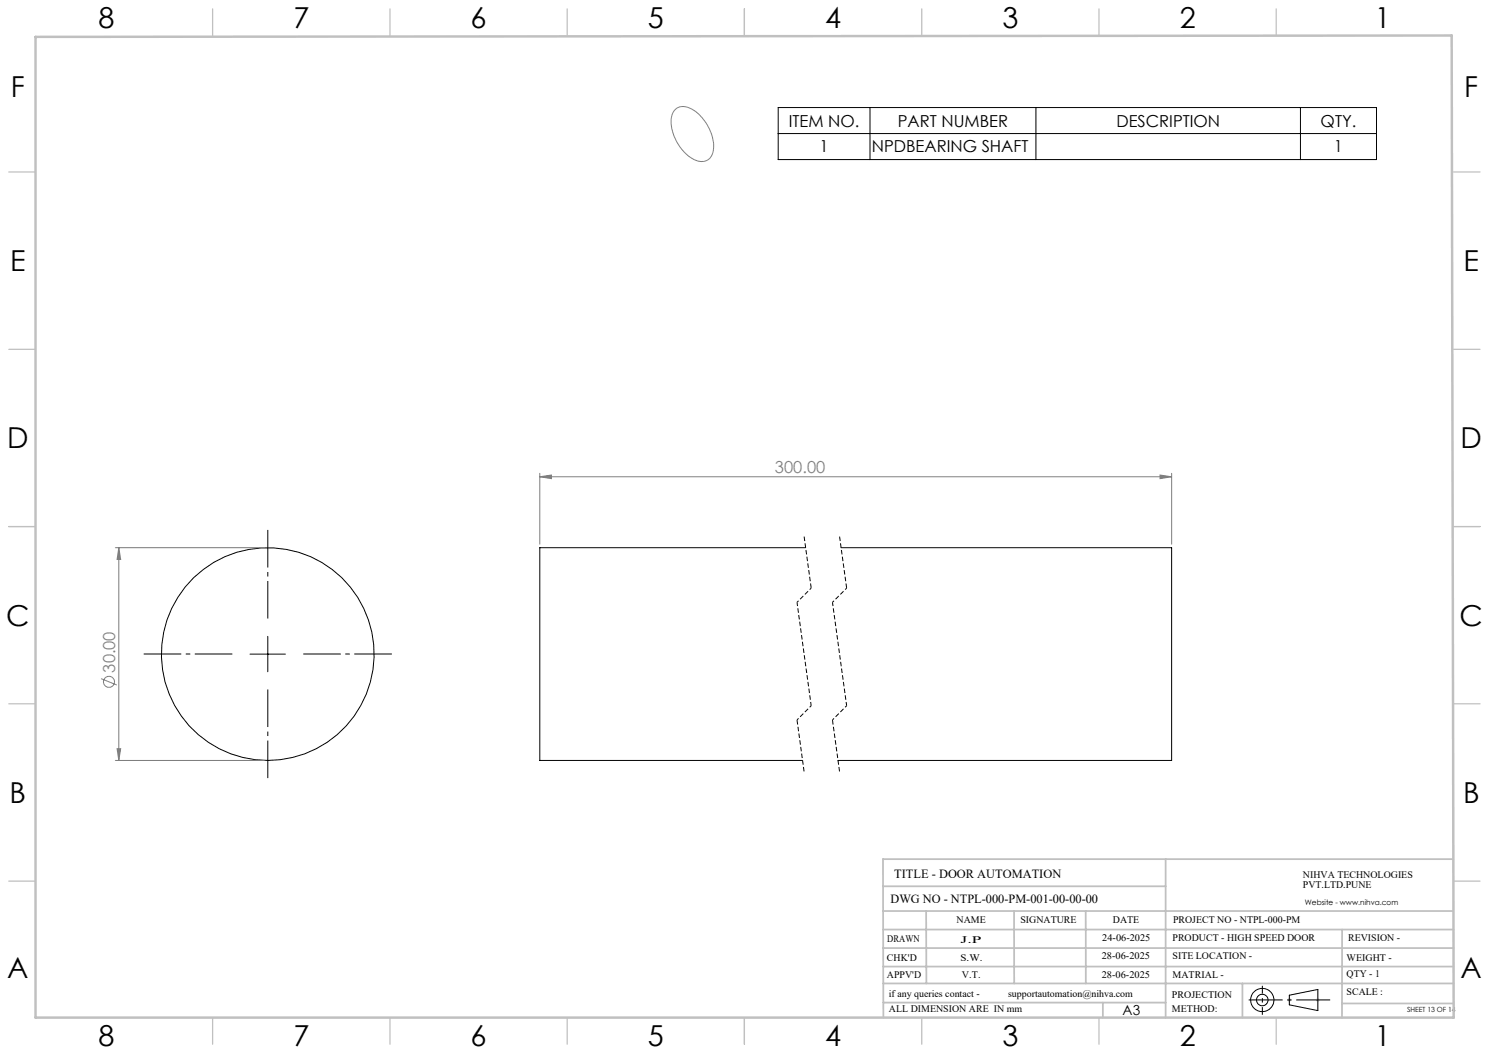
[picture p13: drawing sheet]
<svg xmlns="http://www.w3.org/2000/svg" width="420mm" height="297mm" viewBox="0 0 420 297" stroke-linecap="round" stroke-linejoin="round" font-family="sans-serif">
<defs><g id="words">
<g font-size="8.1">
<text x="27.8" y="8">8</text>
<text x="82.8" y="8">7</text>
<text x="132.8" y="8">6</text>
<text x="182.8" y="8">5</text>
<text x="232.8" y="8">4</text>
<text x="282.8" y="8">3</text>
<text x="332.8" y="8">2</text>
<text x="387.8" y="8">1</text>
<text x="3" y="27.2">F</text>
<text x="413" y="27.2">F</text>
<text x="2.8" y="76.5">E</text>
<text x="412.8" y="76.5">E</text>
<text x="2" y="126.5">D</text>
<text x="412" y="126.5">D</text>
<text x="1.7" y="176.5">C</text>
<text x="411.7" y="176.5">C</text>
<text x="2.7" y="226.5">B</text>
<text x="412.7" y="226.5">B</text>
<text x="2" y="275.7">A</text>
<text x="412" y="275.7">A</text>
<text x="27.8" y="295">8</text>
<text x="82.8" y="295">7</text>
<text x="132.8" y="295">6</text>
<text x="182.8" y="295">5</text>
<text x="232.8" y="295">4</text>
<text x="282.8" y="295">3</text>
<text x="332.8" y="295">2</text>
<text x="387.8" y="295">1</text>
</g>
<g font-size="4.7">
<text x="222.5" y="35.7">ITEM NO.</text>
<text x="253.2" y="35.7">PART NUMBER</text>
<text x="314.9" y="35.7">DESCRIPTION</text>
<text x="372.5" y="35.7">QTY.</text>
<text x="231.2" y="43">1</text>
<text x="245.9" y="43">NPDBEARING SHAFT</text>
<text x="376.3" y="43">1</text>
</g>
<g font-size="4.7" fill="#808080">
<text x="218.6" y="133.5">300.00</text>
<text x="32.5" y="189.7" transform="rotate(-90 32.5 189.7)">30.00</text>
</g>
<text font-size="3.9" x="316.7" y="286.4">A3</text>
<g font-size="3.5">
<text x="252.2" y="247.6">TITLE - DOOR AUTOMATION</text>
<text x="251.2" y="254.7">DWG NO - NTPL-000-PM-001-00-00-00</text>
</g>
<g font-size="2.8">
<text x="367.5" y="247.6">NIHVA TECHNOLOGIES</text>
<text x="367.5" y="250.5">PVT.LTD.PUNE</text>
<text x="269.8" y="260.3">NAME</text>
<text x="287.8" y="260.3">SIGNATURE</text>
<text x="313.9" y="260.4">DATE</text>
<text x="330.9" y="260.4">PROJECT NO - NTPL-000-PM</text>
<text x="250.3" y="265.6">DRAWN</text>
<text x="270.9" y="266.1">J.P</text>
<text x="310.9" y="265.5">24-06-2025</text>
<text x="330.7" y="265.5">PRODUCT - HIGH SPEED DOOR</text>
<text x="380.3" y="265.5">REVISION -</text>
<text x="250.2" y="271.1">CHK'D</text>
<text x="250.2" y="275.8">APPV'D</text>
<text x="270.9" y="271.1">S.W.</text>
<text x="271.3" y="275.8">V.T.</text>
<text x="310.8" y="270.6">28-06-2025</text>
<text x="310.8" y="275.8">28-06-2025</text>
<text x="330.7" y="270.6">SITE LOCATION -</text>
<text x="330.7" y="275.8">MATRIAL -</text>
<text x="379.8" y="275.6">QTY - 1</text>
<text x="379.8" y="271.1">WEIGHT -</text>
<text x="250.7" y="281.1">if any queries contact -</text>
<text x="284.3" y="281.1">supportautomation@nihva.com</text>
<text x="330.6" y="281.5">PROJECTION</text>
<text x="379.8" y="280.7">SCALE :</text>
<text x="250.7" y="285.6">ALL DIMENSION ARE IN mm</text>
<text x="330.6" y="285.4">METHOD:</text>
</g>
<text font-size="2.1" x="368.1" y="255.1">Website - www.nihva.com</text>
<text font-size="2" x="396.9" y="285.4">SHEET 13 OF 14</text>
</g></defs>
<g fill="none" stroke="#000" stroke-width=".28">
<path d="M219.5 30.3h168.8v14.7h-168.8zM219.5 37.7h168.8M245.4 30.3v14.7M292.2 30.3v14.7M366.8 30.3v14.7M227.2 154.5h-74.9v60h74M237.2 154.5h93.3v60h-94.1M75.5 179.5v10M70.5 184.5h10M363.7 280.7l8-1.6v5.9l-8-1.6z"/>
<circle cx="75.5" cy="184.5" r="30"/>
<circle cx="356.1" cy="282.1" r="3.3"/>
<circle cx="356.1" cy="282.1" r="1.62"/>
</g>
<g fill="none" stroke="#808080" stroke-width=".28">
<path d="M190.6 30.8a4.2 4.2 0 0 1 5.4 .5 12.6 12.6 0 0 1 5.1 11.6 3.4 3.4 0 0 1-5.4 2 12.5 12.5 0 0 1-6.2-12.3l.4-1zM152.3 134.5l3.2-.5v1zM152.3 133.5v20M152.3 134.5h178.2M327.2 134l3.3 .5-3.3 .5zM330.5 133.5v20M32.5 154.5h42M33.5 154.5l.5 3.3h-1zM33.5 154.5v60M28.5 191.4l4.4 1.8M32.5 214.5h42M33 211.2h1l-.5 3.3z"/>
<circle cx="30.7" cy="192.3" r="1.56"/>
</g>
<path d="M363.2 282h1M363.3 281.7l.7 .7M363.7 281.5v1.1M364 281.7l-.7 .7M371.2 282h1M371.4 281.7l.7 .7M371.7 281.5v1.1M372.1 281.7l-.7 .7" fill="none" stroke="#c0c0c0" stroke-width=".28"/>
<path d="M75.5 174.5v-25M65.5 184.5h-25M75.5 194.5v25M85.5 184.5h25" fill="none" stroke="#000" stroke-width=".28" stroke-dasharray="15.2 1.3 1.3 1.3" stroke-dashoffset="4.6" stroke-linecap="butt"/>
<path d="M226.8 151.3l2 14.6M236.8 151.3l2 14.6M224.8 203.1l2 14.5M234.8 203.1l2 14.5" fill="none" stroke="#000" stroke-width=".28" stroke-dasharray="1.3 .6" stroke-dashoffset="-.1" stroke-linecap="butt"/>
<path d="M228.8 165.9l-4 4M238.8 165.9l-4 4M228.8 199.1l-4 4M238.8 199.1l-4 4" fill="none" stroke="#000" stroke-width=".28" stroke-dasharray="1.3 .6" stroke-dashoffset=".7" stroke-linecap="butt"/>
<path d="M224.8 169.9l4 29.2M234.8 169.9l4 29.2" fill="none" stroke="#000" stroke-width=".28" stroke-dasharray="1.3 .6" stroke-dashoffset=".2" stroke-linecap="butt"/>
<path d="M352.2 282h23" fill="none" stroke="#000" stroke-width=".28" stroke-dasharray="15.2 1.3 1.3 1.3" stroke-dashoffset="5.7" stroke-linecap="butt"/>
<path d="M356.1 286.2v-8.2" fill="none" stroke="#000" stroke-width=".28" stroke-dasharray="15.2 1.3 1.3 1.3" stroke-dashoffset="13" stroke-linecap="butt"/>
<g fill="none" stroke="#c0c0c0" stroke-width=".35">
<path d="M60 2.5v7.5M110 2.5v7.5M160 2.5v7.5M210 2.5v7.5M260 2.5v7.5M310 2.5v7.5M360 2.5v7.5M2.5 48.5h7.5M410 48.5h7.5M2.5 98.5h7.5M410 98.5h7.5M2.5 148.5h7.5"/>
<path d="M410 148.5h7.5M2.5 198.5h7.5M410 198.5h7.5M2.5 248.5h7.5M410 248.5h7.5M60 287v7.5M110 287v7.5M160 287v7.5M210 287v7.5M260 287v7.5M310 287v7.5M360 287v7.5"/>
</g>
<g fill="none" stroke="#c0c0c0" stroke-width=".5">
<path d="M249.1 257h160.9M249.1 250h79.7M261.2 257l.1 20.4M286 257l.1 20.4M306.2 257l.1 20.4M328.8 242.3v44.8M410 242.3h-160.9l.1 44.7M249.1 272.6h160.9M249.1 267.4h160.9M249.1 262.2h160.9M249.1 277.4h160.9M350.4 277.4v9.6"/>
<path d="M378.6 262.2l-.1 24.8M249.2 282.8h79.6M311.1 282.8v4.2M378.5 283h31.5"/>
</g>
<path d="M10 10.4l399.5-.4 .5 277h-400z" fill="none" stroke="#c0c0c0" stroke-width=".7"/>
<g fill="#808080">
<path d="M327.2 134l3.3 .5-3.3 .5zM152.3 134.5l3.2-.5v1z"/>
<path d="M33.5 154.5l.5 3.3h-1zM33 211.2h1l-.5 3.3z"/>
</g>
<use href="#words"/>
</svg>
